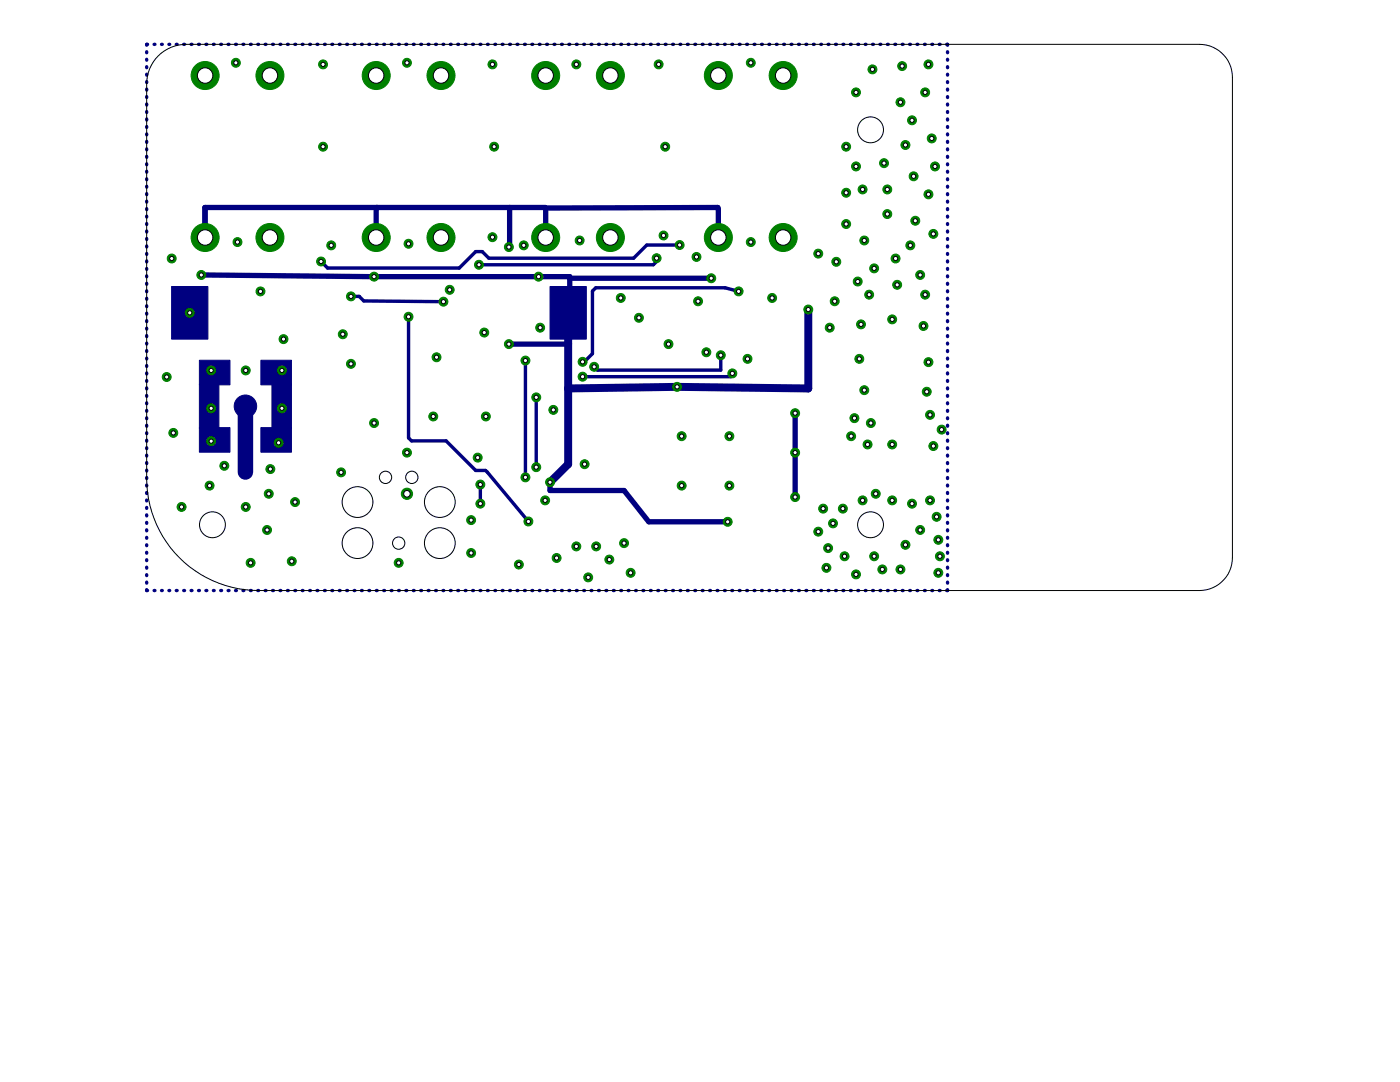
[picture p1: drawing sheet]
<svg xmlns="http://www.w3.org/2000/svg" width="279mm" height="216mm" viewBox="0 0 279 216" stroke-linecap="round" stroke-linejoin="round" font-family="sans-serif">
<g fill="#000080" stroke="#000080" stroke-width=".2">
<path d="M109.8 57.2h7.2v10.5h-7.2z"/>
<path d="M34.2 57.2h7.3v10.5h-7.3z"/>
<path d="M52.1 85.3h6.1v4.9h-6.1z"/>
<path d="M52.1 71.9h6.1v4.9h-6.1z"/>
<path d="M54.3 76.7h3.9v8.8h-3.9z"/>
<path d="M39.8 71.9h6.1v4.9h-6.1z"/>
<path d="M39.8 85.3h6.1v4.9h-6.1z"/>
<path d="M39.8 76.7h3.9v8.8h-3.9z"/>
</g>
<circle cx="49" cy="81.1" r="2.24" fill="#000080" stroke="#000080" stroke-width=".2"/>
<g fill="none" stroke="#000080" stroke-width=".68">
<path d="M29.3 10.3v.2M29.3 11.8v.2M29.3 13.3v.2M29.3 14.8v.2M29.3 16.3v.2M29.3 17.8v.2M29.3 19.3v.2M29.4 8.8h-.1v.2M30.8 8.8h.1M32.2 8.8h.2M33.7 8.8h.2M35.2 8.8h.1"/>
<path d="M36.7 8.8h.1M38.1 8.8h.2M39.6 8.8h.2M41.1 8.8h.2M42.6 8.8h.1M44 8.8h.2M45.5 8.8h.2M47 8.8h.2M48.5 8.8h.2M50 8.8h.1M51.5 8.8h.1M52.9 8.8h.2"/>
<path d="M54.4 8.8h.2M55.9 8.8h.1M57.4 8.8h.1M58.8 8.8h.2M60.3 8.8h.2M61.8 8.8h.2M63.3 8.8h.1M64.7 8.8h.2M66.2 8.8h.2M67.7 8.8h.2M69.2 8.8h.2M70.7 8.8h.1"/>
<path d="M72.1 8.8h.2M73.6 8.8h.2M75.1 8.8h.2M76.6 8.8h.2M78.1 8.8h.1M79.5 8.8h.2M81 8.8h.2M82.5 8.8h.2M84 8.8h.1M85.4 8.8h.2M86.9 8.8h.2M88.4 8.8h.2"/>
<path d="M89.9 8.8h.1M91.4 8.8h.1M92.8 8.8h.2M94.3 8.8h.2M95.8 8.8h.2M97.3 8.8h.1M98.8 8.8h.1M100.2 8.8h.2M101.7 8.8h.2M103.2 8.8h.2M104.7 8.8h.1M106.2 8.8h.1"/>
<path d="M107.6 8.8h.2M109.1 8.8h.2M110.6 8.8h.1M112.1 8.8h.1M113.5 8.8h.2M115 8.8h.2M116.5 8.8h.1M118 8.8h.1M119.4 8.8h.2M120.9 8.8h.2M122.4 8.8h.2M123.9 8.8h.2"/>
<path d="M125.4 8.8h.1M126.9 8.8h.1M128.3 8.8h.2M129.8 8.8h.2M131.3 8.8h.1M132.8 8.8h.1M134.2 8.8h.2M135.7 8.8h.2M137.2 8.8h.2M138.7 8.8h.1M140.1 8.8h.2M141.6 8.8h.2"/>
<path d="M143.1 8.8h.2M144.6 8.8h.1M146 8.8h.2M147.5 8.8h.2M149 8.8h.2M150.5 8.8h.2M152 8.8h.1M153.5 8.8h.1M154.9 8.8h.2M156.4 8.8h.2M157.9 8.8h.2M159.4 8.8h.1"/>
<path d="M160.8 8.8h.2M162.3 8.8h.2M163.8 8.8h.2M165.3 8.8h.1M166.8 8.8h.1M168.2 8.8h.2M169.7 8.8h.2M171.2 8.8h.2M172.7 8.8h.1M174.1 8.8h.2M175.6 8.8h.2M177.1 8.8h.2"/>
<path d="M178.6 8.8h.2M180.1 8.8h.1M181.5 8.8h.2M183 8.8h.2M184.5 8.8h.2M186 8.8h.1M187.5 8.8h.1M188.9 8.8h.2v.2M189.1 10.3v.2M189.1 11.8v.2M189.1 13.3v.2M189.1 14.8v.2"/>
<path d="M189.1 16.3v.2M189.1 17.8v.2M189.1 19.3v.2M29.3 20.8v.2M29.3 22.3v.1M29.3 23.7v.2M29.3 25.3v.1M29.3 26.7v.2M29.3 28.2v.2M29.3 29.7v.2M29.3 31.2v.2M29.3 32.7v.2"/>
<path d="M29.3 34.2v.2M29.3 35.7v.2M29.3 37.2v.1M29.3 38.7v.1M189.1 20.8v.2M189.1 22.3v.1M189.1 23.7v.2M189.1 25.3v.1M189.1 26.7v.2M189.1 28.2v.2M189.1 29.7v.2M189.1 31.2v.2"/>
<path d="M189.1 32.7v.2M189.1 34.2v.2M189.1 35.7v.2M189.1 37.2v.1M189.1 38.7v.1M29.3 40.2v.1M29.3 41.6v.2M29.3 43.1v.2M29.3 44.6v.2M29.3 46.1v.2M29.3 47.6v.2M29.3 49.1v.2"/>
<path d="M29.3 50.6v.2M29.3 52.1v.2M29.3 53.6v.1M29.3 55.1v.1M29.3 56.5v.2M29.3 58v.2M29.3 59.5v.2M70 59.1h1.7l.9 .9 15.9 .2M101.6 49.3h.1M115.7 59.8v2.3l-2.3 .3M131 51.5v.7l-.6 .6h-34.8M135.6 48.9h-6.5l-2.7 2.6h-28.8l-1.4-1.3h-1.3l-3.2 3.3h-26.3l-1.3-1.3"/>
<path d="M147.4 58.1l-2.7-.7h-25.8l-.7 .7v12.5l-1.6 1.6h-.3M189.1 40.2v.1M189.1 41.6v.2M189.1 43.1v.2M189.1 44.6v.2M189.1 46.1v.2M189.1 47.6v.2M189.1 49.1v.2M189.1 50.6v.2M189.1 52.1v.2M189.1 53.6v.1M189.1 55.1v.1"/>
<path d="M189.1 56.5v.2M189.1 58v.2M189.1 59.5v.2M29.3 61v.2M29.3 62.5v.2M29.3 64v.2M29.3 65.5v.2M29.3 67v.2M29.3 68.5v.1M29.3 70v.1M29.3 71.5v.1M29.3 72.9v.2"/>
<path d="M29.3 74.4v.2M29.3 75.9v.2M29.3 77.4v.2M29.3 78.9v.2M81.5 63.2v24.2l.6 .6h6.9l5.9 5.9h2l.3 .3 8.3 9.9M104.9 71.9v23.3M107 79.3v13.9M143.8 70.9v3h-24.6l-.6-.7M146.2 74.5l-.4 .7h-29.5M189.1 61v.2M189.1 62.5v.2M189.1 64v.2"/>
<path d="M189.1 65.5v.2M189.1 67v.2M189.1 68.5v.1M189.1 70v.1M189.1 71.5v.1M189.1 72.9v.2M189.1 74.4v.2M189.1 75.9v.2M189.1 77.4v.2M189.1 78.9v.2M29.3 80.4v.2M29.3 81.9v.2"/>
<path d="M29.3 83.4v.1M29.3 84.9v.1M29.3 86.4v.1M29.3 87.8v.2M29.3 89.3v.2M29.3 90.8v.2M29.3 92.3v.2M29.3 93.8v.2M29.3 95.3v.2M29.3 96.8v.2M29.3 98.3v.2M29.3 99.8v.1"/>
<path d="M95.9 96.7v3.8M189.1 80.4v.2M189.1 81.9v.2M189.1 83.4v.1M189.1 84.9v.1M189.1 86.4v.1M189.1 87.8v.2M189.1 89.3v.2M189.1 90.8v.2M189.1 92.3v.2M189.1 93.8v.2M189.1 95.3v.2"/>
<path d="M189.1 96.8v.2M189.1 98.3v.2M189.1 99.8v.1M29.3 117.7v.1h.1M29.3 101.3v.1M29.3 102.7v.2M29.3 104.2v.2M29.3 105.7v.2M29.3 107.2v.2M29.3 108.7v.2M29.3 110.2v.2M29.3 111.7v.2"/>
<path d="M29.3 113.2v.2M29.3 114.7v.2M29.3 116.2v.2M30.8 117.8h.1M32.2 117.8h.2M33.7 117.8h.2M35.2 117.8h.1M36.7 117.8h.1M38.1 117.8h.2M39.6 117.8h.2M41.1 117.8h.2M42.6 117.8h.1"/>
<path d="M44 117.8h.2M45.5 117.8h.2M47 117.8h.2M48.5 117.8h.2M50 117.8h.1M51.5 117.8h.1M52.9 117.8h.2M54.4 117.8h.2M55.9 117.8h.1M57.4 117.8h.1M58.8 117.8h.2M60.3 117.8h.2"/>
<path d="M61.8 117.8h.2M63.3 117.8h.1M64.7 117.8h.2M66.2 117.8h.2M67.7 117.8h.2M69.2 117.8h.2M70.7 117.8h.1M72.1 117.8h.2M73.6 117.8h.2M75.1 117.8h.2M76.6 117.8h.2M78.1 117.8h.1"/>
<path d="M79.5 117.8h.2M81 117.8h.2M82.5 117.8h.2M84 117.8h.1M85.4 117.8h.2M86.9 117.8h.2M88.4 117.8h.2M89.9 117.8h.1M91.4 117.8h.1M92.8 117.8h.2M94.3 117.8h.2M95.8 117.8h.2"/>
<path d="M97.3 117.8h.1M98.8 117.8h.1M100.2 117.8h.2M101.7 117.8h.2M103.2 117.8h.2M104.7 117.8h.1M106.2 117.8h.1M107.6 117.8h.2M109.1 117.8h.2M110.6 117.8h.1M112.1 117.8h.1M113.5 117.8h.2"/>
<path d="M115 117.8h.2M116.5 117.8h.1M118 117.8h.1M119.4 117.8h.2M120.9 117.8h.2M122.4 117.8h.2M123.9 117.8h.2M125.4 117.8h.1M126.9 117.8h.1M128.3 117.8h.2M129.8 117.8h.2M131.3 117.8h.1"/>
<path d="M132.8 117.8h.1M134.2 117.8h.2M135.7 117.8h.2M137.2 117.8h.2M138.7 117.8h.1M140.1 117.8h.2M141.6 117.8h.2M143.1 117.8h.2M144.6 117.8h.1M146 117.8h.2M147.5 117.8h.2M149 117.8h.2"/>
<path d="M150.5 117.8h.2M152 117.8h.1M153.5 117.8h.1M154.9 117.8h.2M156.4 117.8h.2M157.9 117.8h.2M159.4 117.8h.1M160.8 117.8h.2M162.3 117.8h.2M163.8 117.8h.2M165.3 117.8h.1M166.8 117.8h.1"/>
<path d="M168.2 117.8h.2M169.7 117.8h.2M171.2 117.8h.2M172.7 117.8h.1M174.1 117.8h.2M175.6 117.8h.2M177.1 117.8h.2M178.6 117.8h.2M180.1 117.8h.1M181.5 117.8h.2M183 117.8h.2M184.5 117.8h.2"/>
<path d="M186 117.8h.1M187.5 117.8h.1M189.1 117.7v.1h-.2M189.1 101.3v.1M189.1 102.7v.2M189.1 104.2v.2M189.1 105.7v.2M189.1 107.2v.2M189.1 108.7v.2M189.1 110.2v.2M189.1 111.7v.2M189.1 113.2v.2"/>
<path d="M189.1 114.7v.2M189.1 116.2v.2"/>
</g>
<path d="M40.2 54.9l33.8 .3h39.7v4.6h2M75.1 41.4v6M75.3 41.4l-.2 .2M101.7 41.4v7.9M108.9 41.5v5.9M108.9 41.5l-.1-.1h-67.9v6v-.3M108.9 41.5l34.4-.1 .1 .3v5.7M113.7 55.5h28.2M101.6 68.7h11.8M109.8 96.2v1.7h14.7l5 6.2h15.7M158.7 82.4v16.8" fill="none" stroke="#000080" stroke-width="1.1"/>
<path d="M113.4 62.4v30.2l-3.6 3.6M161.3 61.8v15.7l-26.2-.3-21.7 .3" fill="none" stroke="#000080" stroke-width="1.6"/>
<path d="M49 81.1v13.1" fill="none" stroke="#000080" stroke-width="3.1"/>
<circle cx="156.3" cy="15.1" r="2.79" fill="#008000" stroke="#008000" stroke-width=".2"/>
<circle cx="156.3" cy="15.1" r="1.55" fill="#fff" stroke="#000" stroke-width=".2"/>
<circle cx="143.4" cy="15.1" r="2.79" fill="#008000" stroke="#008000" stroke-width=".2"/>
<circle cx="143.4" cy="15.1" r="1.55" fill="#fff" stroke="#000" stroke-width=".2"/>
<circle cx="143.4" cy="47.4" r="2.79" fill="#008000" stroke="#008000" stroke-width=".2"/>
<circle cx="143.4" cy="47.4" r="1.55" fill="#fff" stroke="#000" stroke-width=".2"/>
<circle cx="156.3" cy="47.4" r="2.79" fill="#008000" stroke="#008000" stroke-width=".2"/>
<circle cx="156.3" cy="47.4" r="1.55" fill="#fff" stroke="#000" stroke-width=".2"/>
<circle cx="121.8" cy="15.1" r="2.79" fill="#008000" stroke="#008000" stroke-width=".2"/>
<circle cx="121.8" cy="15.1" r="1.55" fill="#fff" stroke="#000" stroke-width=".2"/>
<circle cx="108.9" cy="15.1" r="2.79" fill="#008000" stroke="#008000" stroke-width=".2"/>
<circle cx="108.9" cy="15.1" r="1.55" fill="#fff" stroke="#000" stroke-width=".2"/>
<circle cx="108.9" cy="47.4" r="2.79" fill="#008000" stroke="#008000" stroke-width=".2"/>
<circle cx="108.9" cy="47.4" r="1.55" fill="#fff" stroke="#000" stroke-width=".2"/>
<circle cx="121.8" cy="47.4" r="2.79" fill="#008000" stroke="#008000" stroke-width=".2"/>
<circle cx="121.8" cy="47.4" r="1.55" fill="#fff" stroke="#000" stroke-width=".2"/>
<circle cx="88" cy="15.1" r="2.79" fill="#008000" stroke="#008000" stroke-width=".2"/>
<circle cx="88" cy="15.1" r="1.55" fill="#fff" stroke="#000" stroke-width=".2"/>
<circle cx="75.1" cy="15.1" r="2.79" fill="#008000" stroke="#008000" stroke-width=".2"/>
<circle cx="75.1" cy="15.1" r="1.55" fill="#fff" stroke="#000" stroke-width=".2"/>
<circle cx="75.1" cy="47.4" r="2.79" fill="#008000" stroke="#008000" stroke-width=".2"/>
<circle cx="75.1" cy="47.4" r="1.55" fill="#fff" stroke="#000" stroke-width=".2"/>
<circle cx="88" cy="47.4" r="2.79" fill="#008000" stroke="#008000" stroke-width=".2"/>
<circle cx="88" cy="47.4" r="1.55" fill="#fff" stroke="#000" stroke-width=".2"/>
<circle cx="53.9" cy="15.1" r="2.79" fill="#008000" stroke="#008000" stroke-width=".2"/>
<circle cx="53.9" cy="15.1" r="1.55" fill="#fff" stroke="#000" stroke-width=".2"/>
<circle cx="40.9" cy="15.1" r="2.79" fill="#008000" stroke="#008000" stroke-width=".2"/>
<circle cx="40.9" cy="15.1" r="1.55" fill="#fff" stroke="#000" stroke-width=".2"/>
<circle cx="40.9" cy="47.4" r="2.79" fill="#008000" stroke="#008000" stroke-width=".2"/>
<circle cx="40.9" cy="47.4" r="1.55" fill="#fff" stroke="#000" stroke-width=".2"/>
<circle cx="53.9" cy="47.4" r="2.79" fill="#008000" stroke="#008000" stroke-width=".2"/>
<circle cx="53.9" cy="47.4" r="1.55" fill="#fff" stroke="#000" stroke-width=".2"/>
<circle cx="117.4" cy="115.2" r=".89" fill="#008000" stroke="#008000" stroke-width=".2"/>
<circle cx="117.4" cy="115.2" r=".42" fill="#fff" stroke="#000" stroke-width=".2"/>
<circle cx="136" cy="87" r=".89" fill="#008000" stroke="#008000" stroke-width=".2"/>
<circle cx="136" cy="87" r=".42" fill="#fff" stroke="#000" stroke-width=".2"/>
<circle cx="145.6" cy="87" r=".89" fill="#008000" stroke="#008000" stroke-width=".2"/>
<circle cx="145.6" cy="87" r=".42" fill="#fff" stroke="#000" stroke-width=".2"/>
<circle cx="145.6" cy="96.9" r=".89" fill="#008000" stroke="#008000" stroke-width=".2"/>
<circle cx="145.6" cy="96.9" r=".42" fill="#fff" stroke="#000" stroke-width=".2"/>
<circle cx="136" cy="96.9" r=".89" fill="#008000" stroke="#008000" stroke-width=".2"/>
<circle cx="136" cy="96.9" r=".42" fill="#fff" stroke="#000" stroke-width=".2"/>
<circle cx="94" cy="110.3" r=".89" fill="#008000" stroke="#008000" stroke-width=".2"/>
<circle cx="94" cy="110.3" r=".42" fill="#fff" stroke="#000" stroke-width=".2"/>
<circle cx="94" cy="103.8" r=".89" fill="#008000" stroke="#008000" stroke-width=".2"/>
<circle cx="94" cy="103.8" r=".42" fill="#fff" stroke="#000" stroke-width=".2"/>
<circle cx="68.1" cy="94.3" r=".89" fill="#008000" stroke="#008000" stroke-width=".2"/>
<circle cx="68.1" cy="94.3" r=".42" fill="#fff" stroke="#000" stroke-width=".2"/>
<circle cx="79.6" cy="112.3" r=".89" fill="#008000" stroke="#008000" stroke-width=".2"/>
<circle cx="79.6" cy="112.3" r=".42" fill="#fff" stroke="#000" stroke-width=".2"/>
<circle cx="127.5" cy="63.4" r=".89" fill="#008000" stroke="#008000" stroke-width=".2"/>
<circle cx="127.5" cy="63.4" r=".42" fill="#fff" stroke="#000" stroke-width=".2"/>
<circle cx="104.5" cy="49" r=".89" fill="#008000" stroke="#008000" stroke-width=".2"/>
<circle cx="104.5" cy="49" r=".42" fill="#fff" stroke="#000" stroke-width=".2"/>
<circle cx="95.3" cy="91.3" r=".89" fill="#008000" stroke="#008000" stroke-width=".2"/>
<circle cx="95.3" cy="91.3" r=".42" fill="#fff" stroke="#000" stroke-width=".2"/>
<circle cx="110.4" cy="81.8" r=".89" fill="#008000" stroke="#008000" stroke-width=".2"/>
<circle cx="110.4" cy="81.8" r=".42" fill="#fff" stroke="#000" stroke-width=".2"/>
<circle cx="116.7" cy="92.6" r=".89" fill="#008000" stroke="#008000" stroke-width=".2"/>
<circle cx="116.7" cy="92.6" r=".42" fill="#fff" stroke="#000" stroke-width=".2"/>
<circle cx="123.9" cy="59.5" r=".89" fill="#008000" stroke="#008000" stroke-width=".2"/>
<circle cx="123.9" cy="59.5" r=".42" fill="#fff" stroke="#000" stroke-width=".2"/>
<circle cx="89.7" cy="57.8" r=".89" fill="#008000" stroke="#008000" stroke-width=".2"/>
<circle cx="89.7" cy="57.8" r=".42" fill="#fff" stroke="#000" stroke-width=".2"/>
<circle cx="52" cy="58.1" r=".89" fill="#008000" stroke="#008000" stroke-width=".2"/>
<circle cx="52" cy="58.1" r=".42" fill="#fff" stroke="#000" stroke-width=".2"/>
<circle cx="37.9" cy="62.4" r=".89" fill="#008000" stroke="#008000" stroke-width=".2"/>
<circle cx="37.9" cy="62.4" r=".42" fill="#fff" stroke="#000" stroke-width=".2"/>
<circle cx="81.2" cy="98.5" r="1.12" fill="#008000" stroke="#008000" stroke-width=".2"/>
<circle cx="81.2" cy="98.5" r=".66" fill="#fff" stroke="#000" stroke-width=".2"/>
<circle cx="108.8" cy="99.8" r=".89" fill="#008000" stroke="#008000" stroke-width=".2"/>
<circle cx="108.8" cy="99.8" r=".42" fill="#fff" stroke="#000" stroke-width=".2"/>
<circle cx="141" cy="70.3" r=".89" fill="#008000" stroke="#008000" stroke-width=".2"/>
<circle cx="141" cy="70.3" r=".42" fill="#fff" stroke="#000" stroke-width=".2"/>
<circle cx="132.4" cy="47" r=".89" fill="#008000" stroke="#008000" stroke-width=".2"/>
<circle cx="132.4" cy="47" r=".42" fill="#fff" stroke="#000" stroke-width=".2"/>
<circle cx="154.1" cy="59.5" r=".89" fill="#008000" stroke="#008000" stroke-width=".2"/>
<circle cx="154.1" cy="59.5" r=".42" fill="#fff" stroke="#000" stroke-width=".2"/>
<circle cx="185.3" cy="12.8" r=".89" fill="#008000" stroke="#008000" stroke-width=".2"/>
<circle cx="185.3" cy="12.8" r=".42" fill="#fff" stroke="#000" stroke-width=".2"/>
<circle cx="180" cy="13.2" r=".89" fill="#008000" stroke="#008000" stroke-width=".2"/>
<circle cx="180" cy="13.2" r=".42" fill="#fff" stroke="#000" stroke-width=".2"/>
<circle cx="174.1" cy="13.8" r=".89" fill="#008000" stroke="#008000" stroke-width=".2"/>
<circle cx="174.1" cy="13.8" r=".42" fill="#fff" stroke="#000" stroke-width=".2"/>
<circle cx="170.8" cy="18.4" r=".89" fill="#008000" stroke="#008000" stroke-width=".2"/>
<circle cx="170.8" cy="18.4" r=".42" fill="#fff" stroke="#000" stroke-width=".2"/>
<circle cx="179.7" cy="20.4" r=".89" fill="#008000" stroke="#008000" stroke-width=".2"/>
<circle cx="179.7" cy="20.4" r=".42" fill="#fff" stroke="#000" stroke-width=".2"/>
<circle cx="184.6" cy="18.4" r=".89" fill="#008000" stroke="#008000" stroke-width=".2"/>
<circle cx="184.6" cy="18.4" r=".42" fill="#fff" stroke="#000" stroke-width=".2"/>
<circle cx="185.9" cy="27.6" r=".89" fill="#008000" stroke="#008000" stroke-width=".2"/>
<circle cx="185.9" cy="27.6" r=".42" fill="#fff" stroke="#000" stroke-width=".2"/>
<circle cx="180.7" cy="28.9" r=".89" fill="#008000" stroke="#008000" stroke-width=".2"/>
<circle cx="180.7" cy="28.9" r=".42" fill="#fff" stroke="#000" stroke-width=".2"/>
<circle cx="182" cy="24" r=".89" fill="#008000" stroke="#008000" stroke-width=".2"/>
<circle cx="182" cy="24" r=".42" fill="#fff" stroke="#000" stroke-width=".2"/>
<circle cx="185.3" cy="38.8" r=".89" fill="#008000" stroke="#008000" stroke-width=".2"/>
<circle cx="185.3" cy="38.8" r=".42" fill="#fff" stroke="#000" stroke-width=".2"/>
<circle cx="182.3" cy="35.2" r=".89" fill="#008000" stroke="#008000" stroke-width=".2"/>
<circle cx="182.3" cy="35.2" r=".42" fill="#fff" stroke="#000" stroke-width=".2"/>
<circle cx="172.1" cy="37.8" r=".89" fill="#008000" stroke="#008000" stroke-width=".2"/>
<circle cx="172.1" cy="37.8" r=".42" fill="#fff" stroke="#000" stroke-width=".2"/>
<circle cx="170.8" cy="33.2" r=".89" fill="#008000" stroke="#008000" stroke-width=".2"/>
<circle cx="170.8" cy="33.2" r=".42" fill="#fff" stroke="#000" stroke-width=".2"/>
<circle cx="176.4" cy="32.6" r=".89" fill="#008000" stroke="#008000" stroke-width=".2"/>
<circle cx="176.4" cy="32.6" r=".42" fill="#fff" stroke="#000" stroke-width=".2"/>
<circle cx="177.1" cy="42.7" r=".89" fill="#008000" stroke="#008000" stroke-width=".2"/>
<circle cx="177.1" cy="42.7" r=".42" fill="#fff" stroke="#000" stroke-width=".2"/>
<circle cx="182.7" cy="44" r=".89" fill="#008000" stroke="#008000" stroke-width=".2"/>
<circle cx="182.7" cy="44" r=".42" fill="#fff" stroke="#000" stroke-width=".2"/>
<circle cx="181.7" cy="49" r=".89" fill="#008000" stroke="#008000" stroke-width=".2"/>
<circle cx="181.7" cy="49" r=".42" fill="#fff" stroke="#000" stroke-width=".2"/>
<circle cx="186.3" cy="46.7" r=".89" fill="#008000" stroke="#008000" stroke-width=".2"/>
<circle cx="186.3" cy="46.7" r=".42" fill="#fff" stroke="#000" stroke-width=".2"/>
<circle cx="172.5" cy="48" r=".89" fill="#008000" stroke="#008000" stroke-width=".2"/>
<circle cx="172.5" cy="48" r=".42" fill="#fff" stroke="#000" stroke-width=".2"/>
<circle cx="166.9" cy="52.2" r=".89" fill="#008000" stroke="#008000" stroke-width=".2"/>
<circle cx="166.9" cy="52.2" r=".42" fill="#fff" stroke="#000" stroke-width=".2"/>
<circle cx="168.9" cy="44.7" r=".89" fill="#008000" stroke="#008000" stroke-width=".2"/>
<circle cx="168.9" cy="44.7" r=".42" fill="#fff" stroke="#000" stroke-width=".2"/>
<circle cx="177.1" cy="37.8" r=".89" fill="#008000" stroke="#008000" stroke-width=".2"/>
<circle cx="177.1" cy="37.8" r=".42" fill="#fff" stroke="#000" stroke-width=".2"/>
<circle cx="186.6" cy="33.2" r=".89" fill="#008000" stroke="#008000" stroke-width=".2"/>
<circle cx="186.6" cy="33.2" r=".42" fill="#fff" stroke="#000" stroke-width=".2"/>
<circle cx="168.9" cy="29.3" r=".89" fill="#008000" stroke="#008000" stroke-width=".2"/>
<circle cx="168.9" cy="29.3" r=".42" fill="#fff" stroke="#000" stroke-width=".2"/>
<circle cx="168.9" cy="38.5" r=".89" fill="#008000" stroke="#008000" stroke-width=".2"/>
<circle cx="168.9" cy="38.5" r=".42" fill="#fff" stroke="#000" stroke-width=".2"/>
<circle cx="178.7" cy="51.6" r=".89" fill="#008000" stroke="#008000" stroke-width=".2"/>
<circle cx="178.7" cy="51.6" r=".42" fill="#fff" stroke="#000" stroke-width=".2"/>
<circle cx="174.5" cy="53.6" r=".89" fill="#008000" stroke="#008000" stroke-width=".2"/>
<circle cx="174.5" cy="53.6" r=".42" fill="#fff" stroke="#000" stroke-width=".2"/>
<circle cx="171.2" cy="56.2" r=".89" fill="#008000" stroke="#008000" stroke-width=".2"/>
<circle cx="171.2" cy="56.2" r=".42" fill="#fff" stroke="#000" stroke-width=".2"/>
<circle cx="179" cy="56.8" r=".89" fill="#008000" stroke="#008000" stroke-width=".2"/>
<circle cx="179" cy="56.8" r=".42" fill="#fff" stroke="#000" stroke-width=".2"/>
<circle cx="183.6" cy="54.9" r=".89" fill="#008000" stroke="#008000" stroke-width=".2"/>
<circle cx="183.6" cy="54.9" r=".42" fill="#fff" stroke="#000" stroke-width=".2"/>
<circle cx="184.6" cy="58.8" r=".89" fill="#008000" stroke="#008000" stroke-width=".2"/>
<circle cx="184.6" cy="58.8" r=".42" fill="#fff" stroke="#000" stroke-width=".2"/>
<circle cx="173.5" cy="58.8" r=".89" fill="#008000" stroke="#008000" stroke-width=".2"/>
<circle cx="173.5" cy="58.8" r=".42" fill="#fff" stroke="#000" stroke-width=".2"/>
<circle cx="166.6" cy="60.1" r=".89" fill="#008000" stroke="#008000" stroke-width=".2"/>
<circle cx="166.6" cy="60.1" r=".42" fill="#fff" stroke="#000" stroke-width=".2"/>
<circle cx="165.6" cy="65.4" r=".89" fill="#008000" stroke="#008000" stroke-width=".2"/>
<circle cx="165.6" cy="65.4" r=".42" fill="#fff" stroke="#000" stroke-width=".2"/>
<circle cx="163.3" cy="50.6" r=".89" fill="#008000" stroke="#008000" stroke-width=".2"/>
<circle cx="163.3" cy="50.6" r=".42" fill="#fff" stroke="#000" stroke-width=".2"/>
<circle cx="171.8" cy="64.7" r=".89" fill="#008000" stroke="#008000" stroke-width=".2"/>
<circle cx="171.8" cy="64.7" r=".42" fill="#fff" stroke="#000" stroke-width=".2"/>
<circle cx="184.3" cy="65" r=".89" fill="#008000" stroke="#008000" stroke-width=".2"/>
<circle cx="184.3" cy="65" r=".42" fill="#fff" stroke="#000" stroke-width=".2"/>
<circle cx="185" cy="78.2" r=".89" fill="#008000" stroke="#008000" stroke-width=".2"/>
<circle cx="185" cy="78.2" r=".42" fill="#fff" stroke="#000" stroke-width=".2"/>
<circle cx="185.3" cy="72.3" r=".89" fill="#008000" stroke="#008000" stroke-width=".2"/>
<circle cx="185.3" cy="72.3" r=".42" fill="#fff" stroke="#000" stroke-width=".2"/>
<circle cx="172.5" cy="77.9" r=".89" fill="#008000" stroke="#008000" stroke-width=".2"/>
<circle cx="172.5" cy="77.9" r=".42" fill="#fff" stroke="#000" stroke-width=".2"/>
<circle cx="171.5" cy="71.6" r=".89" fill="#008000" stroke="#008000" stroke-width=".2"/>
<circle cx="171.5" cy="71.6" r=".42" fill="#fff" stroke="#000" stroke-width=".2"/>
<circle cx="178.1" cy="63.7" r=".89" fill="#008000" stroke="#008000" stroke-width=".2"/>
<circle cx="178.1" cy="63.7" r=".42" fill="#fff" stroke="#000" stroke-width=".2"/>
<circle cx="173.8" cy="84.4" r=".89" fill="#008000" stroke="#008000" stroke-width=".2"/>
<circle cx="173.8" cy="84.4" r=".42" fill="#fff" stroke="#000" stroke-width=".2"/>
<circle cx="170.5" cy="83.4" r=".89" fill="#008000" stroke="#008000" stroke-width=".2"/>
<circle cx="170.5" cy="83.4" r=".42" fill="#fff" stroke="#000" stroke-width=".2"/>
<circle cx="169.9" cy="87" r=".89" fill="#008000" stroke="#008000" stroke-width=".2"/>
<circle cx="169.9" cy="87" r=".42" fill="#fff" stroke="#000" stroke-width=".2"/>
<circle cx="173.1" cy="88.7" r=".89" fill="#008000" stroke="#008000" stroke-width=".2"/>
<circle cx="173.1" cy="88.7" r=".42" fill="#fff" stroke="#000" stroke-width=".2"/>
<circle cx="178.1" cy="88.7" r=".89" fill="#008000" stroke="#008000" stroke-width=".2"/>
<circle cx="178.1" cy="88.7" r=".42" fill="#fff" stroke="#000" stroke-width=".2"/>
<circle cx="185.6" cy="82.8" r=".89" fill="#008000" stroke="#008000" stroke-width=".2"/>
<circle cx="185.6" cy="82.8" r=".42" fill="#fff" stroke="#000" stroke-width=".2"/>
<circle cx="187.9" cy="85.7" r=".89" fill="#008000" stroke="#008000" stroke-width=".2"/>
<circle cx="187.9" cy="85.7" r=".42" fill="#fff" stroke="#000" stroke-width=".2"/>
<circle cx="186.3" cy="89" r=".89" fill="#008000" stroke="#008000" stroke-width=".2"/>
<circle cx="186.3" cy="89" r=".42" fill="#fff" stroke="#000" stroke-width=".2"/>
<circle cx="182" cy="100.5" r=".89" fill="#008000" stroke="#008000" stroke-width=".2"/>
<circle cx="182" cy="100.5" r=".42" fill="#fff" stroke="#000" stroke-width=".2"/>
<circle cx="185.6" cy="99.8" r=".89" fill="#008000" stroke="#008000" stroke-width=".2"/>
<circle cx="185.6" cy="99.8" r=".42" fill="#fff" stroke="#000" stroke-width=".2"/>
<circle cx="174.8" cy="98.5" r=".89" fill="#008000" stroke="#008000" stroke-width=".2"/>
<circle cx="174.8" cy="98.5" r=".42" fill="#fff" stroke="#000" stroke-width=".2"/>
<circle cx="172.1" cy="99.8" r=".89" fill="#008000" stroke="#008000" stroke-width=".2"/>
<circle cx="172.1" cy="99.8" r=".42" fill="#fff" stroke="#000" stroke-width=".2"/>
<circle cx="168.2" cy="101.5" r=".89" fill="#008000" stroke="#008000" stroke-width=".2"/>
<circle cx="168.2" cy="101.5" r=".42" fill="#fff" stroke="#000" stroke-width=".2"/>
<circle cx="164.3" cy="101.5" r=".89" fill="#008000" stroke="#008000" stroke-width=".2"/>
<circle cx="164.3" cy="101.5" r=".42" fill="#fff" stroke="#000" stroke-width=".2"/>
<circle cx="149.2" cy="71.6" r=".89" fill="#008000" stroke="#008000" stroke-width=".2"/>
<circle cx="149.2" cy="71.6" r=".42" fill="#fff" stroke="#000" stroke-width=".2"/>
<circle cx="133.4" cy="68.7" r=".89" fill="#008000" stroke="#008000" stroke-width=".2"/>
<circle cx="133.4" cy="68.7" r=".42" fill="#fff" stroke="#000" stroke-width=".2"/>
<circle cx="139.3" cy="60.1" r=".89" fill="#008000" stroke="#008000" stroke-width=".2"/>
<circle cx="139.3" cy="60.1" r=".42" fill="#fff" stroke="#000" stroke-width=".2"/>
<circle cx="139" cy="51.3" r=".89" fill="#008000" stroke="#008000" stroke-width=".2"/>
<circle cx="139" cy="51.3" r=".42" fill="#fff" stroke="#000" stroke-width=".2"/>
<circle cx="149.8" cy="48.3" r=".89" fill="#008000" stroke="#008000" stroke-width=".2"/>
<circle cx="149.8" cy="48.3" r=".42" fill="#fff" stroke="#000" stroke-width=".2"/>
<circle cx="115.7" cy="48" r=".89" fill="#008000" stroke="#008000" stroke-width=".2"/>
<circle cx="115.7" cy="48" r=".42" fill="#fff" stroke="#000" stroke-width=".2"/>
<circle cx="81.5" cy="48.6" r=".89" fill="#008000" stroke="#008000" stroke-width=".2"/>
<circle cx="81.5" cy="48.6" r=".42" fill="#fff" stroke="#000" stroke-width=".2"/>
<circle cx="131.4" cy="12.8" r=".89" fill="#008000" stroke="#008000" stroke-width=".2"/>
<circle cx="131.4" cy="12.8" r=".42" fill="#fff" stroke="#000" stroke-width=".2"/>
<circle cx="149.8" cy="12.5" r=".89" fill="#008000" stroke="#008000" stroke-width=".2"/>
<circle cx="149.8" cy="12.5" r=".42" fill="#fff" stroke="#000" stroke-width=".2"/>
<circle cx="132.8" cy="29.3" r=".89" fill="#008000" stroke="#008000" stroke-width=".2"/>
<circle cx="132.8" cy="29.3" r=".42" fill="#fff" stroke="#000" stroke-width=".2"/>
<circle cx="115" cy="12.8" r=".89" fill="#008000" stroke="#008000" stroke-width=".2"/>
<circle cx="115" cy="12.8" r=".42" fill="#fff" stroke="#000" stroke-width=".2"/>
<circle cx="98.3" cy="12.8" r=".89" fill="#008000" stroke="#008000" stroke-width=".2"/>
<circle cx="98.3" cy="12.8" r=".42" fill="#fff" stroke="#000" stroke-width=".2"/>
<circle cx="98.6" cy="29.3" r=".89" fill="#008000" stroke="#008000" stroke-width=".2"/>
<circle cx="98.6" cy="29.3" r=".42" fill="#fff" stroke="#000" stroke-width=".2"/>
<circle cx="81.2" cy="12.5" r=".89" fill="#008000" stroke="#008000" stroke-width=".2"/>
<circle cx="81.2" cy="12.5" r=".42" fill="#fff" stroke="#000" stroke-width=".2"/>
<circle cx="64.5" cy="12.8" r=".89" fill="#008000" stroke="#008000" stroke-width=".2"/>
<circle cx="64.5" cy="12.8" r=".42" fill="#fff" stroke="#000" stroke-width=".2"/>
<circle cx="47.1" cy="12.5" r=".89" fill="#008000" stroke="#008000" stroke-width=".2"/>
<circle cx="47.1" cy="12.5" r=".42" fill="#fff" stroke="#000" stroke-width=".2"/>
<circle cx="34.3" cy="51.6" r=".89" fill="#008000" stroke="#008000" stroke-width=".2"/>
<circle cx="34.3" cy="51.6" r=".42" fill="#fff" stroke="#000" stroke-width=".2"/>
<circle cx="33.3" cy="75.2" r=".89" fill="#008000" stroke="#008000" stroke-width=".2"/>
<circle cx="33.3" cy="75.2" r=".42" fill="#fff" stroke="#000" stroke-width=".2"/>
<circle cx="42.1" cy="73.9" r=".89" fill="#008000" stroke="#008000" stroke-width=".2"/>
<circle cx="42.1" cy="73.9" r=".42" fill="#fff" stroke="#000" stroke-width=".2"/>
<circle cx="42.1" cy="81.5" r=".89" fill="#008000" stroke="#008000" stroke-width=".2"/>
<circle cx="42.1" cy="81.5" r=".42" fill="#fff" stroke="#000" stroke-width=".2"/>
<circle cx="42.1" cy="88" r=".89" fill="#008000" stroke="#008000" stroke-width=".2"/>
<circle cx="42.1" cy="88" r=".42" fill="#fff" stroke="#000" stroke-width=".2"/>
<circle cx="55.6" cy="88.3" r=".89" fill="#008000" stroke="#008000" stroke-width=".2"/>
<circle cx="55.6" cy="88.3" r=".42" fill="#fff" stroke="#000" stroke-width=".2"/>
<circle cx="56.3" cy="81.5" r=".89" fill="#008000" stroke="#008000" stroke-width=".2"/>
<circle cx="56.3" cy="81.5" r=".42" fill="#fff" stroke="#000" stroke-width=".2"/>
<circle cx="56.3" cy="73.9" r=".89" fill="#008000" stroke="#008000" stroke-width=".2"/>
<circle cx="56.3" cy="73.9" r=".42" fill="#fff" stroke="#000" stroke-width=".2"/>
<circle cx="49" cy="73.9" r=".89" fill="#008000" stroke="#008000" stroke-width=".2"/>
<circle cx="49" cy="73.9" r=".42" fill="#fff" stroke="#000" stroke-width=".2"/>
<circle cx="56.6" cy="67.7" r=".89" fill="#008000" stroke="#008000" stroke-width=".2"/>
<circle cx="56.6" cy="67.7" r=".42" fill="#fff" stroke="#000" stroke-width=".2"/>
<circle cx="68.4" cy="66.7" r=".89" fill="#008000" stroke="#008000" stroke-width=".2"/>
<circle cx="68.4" cy="66.7" r=".42" fill="#fff" stroke="#000" stroke-width=".2"/>
<circle cx="74.7" cy="84.4" r=".89" fill="#008000" stroke="#008000" stroke-width=".2"/>
<circle cx="74.7" cy="84.4" r=".42" fill="#fff" stroke="#000" stroke-width=".2"/>
<circle cx="86.5" cy="83.1" r=".89" fill="#008000" stroke="#008000" stroke-width=".2"/>
<circle cx="86.5" cy="83.1" r=".42" fill="#fff" stroke="#000" stroke-width=".2"/>
<circle cx="96.6" cy="66.4" r=".89" fill="#008000" stroke="#008000" stroke-width=".2"/>
<circle cx="96.6" cy="66.4" r=".42" fill="#fff" stroke="#000" stroke-width=".2"/>
<circle cx="103.5" cy="112.6" r=".89" fill="#008000" stroke="#008000" stroke-width=".2"/>
<circle cx="103.5" cy="112.6" r=".42" fill="#fff" stroke="#000" stroke-width=".2"/>
<circle cx="111.1" cy="111.3" r=".89" fill="#008000" stroke="#008000" stroke-width=".2"/>
<circle cx="111.1" cy="111.3" r=".42" fill="#fff" stroke="#000" stroke-width=".2"/>
<circle cx="58.2" cy="112" r=".89" fill="#008000" stroke="#008000" stroke-width=".2"/>
<circle cx="58.2" cy="112" r=".42" fill="#fff" stroke="#000" stroke-width=".2"/>
<circle cx="58.9" cy="100.2" r=".89" fill="#008000" stroke="#008000" stroke-width=".2"/>
<circle cx="58.9" cy="100.2" r=".42" fill="#fff" stroke="#000" stroke-width=".2"/>
<circle cx="53.3" cy="105.7" r=".89" fill="#008000" stroke="#008000" stroke-width=".2"/>
<circle cx="53.3" cy="105.7" r=".42" fill="#fff" stroke="#000" stroke-width=".2"/>
<circle cx="54" cy="93.6" r=".89" fill="#008000" stroke="#008000" stroke-width=".2"/>
<circle cx="54" cy="93.6" r=".42" fill="#fff" stroke="#000" stroke-width=".2"/>
<circle cx="41.8" cy="96.9" r=".89" fill="#008000" stroke="#008000" stroke-width=".2"/>
<circle cx="41.8" cy="96.9" r=".42" fill="#fff" stroke="#000" stroke-width=".2"/>
<circle cx="44.8" cy="92.9" r=".89" fill="#008000" stroke="#008000" stroke-width=".2"/>
<circle cx="44.8" cy="92.9" r=".42" fill="#fff" stroke="#000" stroke-width=".2"/>
<circle cx="49" cy="101.2" r=".89" fill="#008000" stroke="#008000" stroke-width=".2"/>
<circle cx="49" cy="101.2" r=".42" fill="#fff" stroke="#000" stroke-width=".2"/>
<circle cx="53.6" cy="98.5" r=".89" fill="#008000" stroke="#008000" stroke-width=".2"/>
<circle cx="53.6" cy="98.5" r=".42" fill="#fff" stroke="#000" stroke-width=".2"/>
<circle cx="34.6" cy="86.4" r=".89" fill="#008000" stroke="#008000" stroke-width=".2"/>
<circle cx="34.6" cy="86.4" r=".42" fill="#fff" stroke="#000" stroke-width=".2"/>
<circle cx="50" cy="112.3" r=".89" fill="#008000" stroke="#008000" stroke-width=".2"/>
<circle cx="50" cy="112.3" r=".42" fill="#fff" stroke="#000" stroke-width=".2"/>
<circle cx="70" cy="72.6" r=".89" fill="#008000" stroke="#008000" stroke-width=".2"/>
<circle cx="70" cy="72.6" r=".42" fill="#fff" stroke="#000" stroke-width=".2"/>
<circle cx="87.1" cy="71.3" r=".89" fill="#008000" stroke="#008000" stroke-width=".2"/>
<circle cx="87.1" cy="71.3" r=".42" fill="#fff" stroke="#000" stroke-width=".2"/>
<circle cx="107.8" cy="65.4" r=".89" fill="#008000" stroke="#008000" stroke-width=".2"/>
<circle cx="107.8" cy="65.4" r=".42" fill="#fff" stroke="#000" stroke-width=".2"/>
<circle cx="66.1" cy="49" r=".89" fill="#008000" stroke="#008000" stroke-width=".2"/>
<circle cx="66.1" cy="49" r=".42" fill="#fff" stroke="#000" stroke-width=".2"/>
<circle cx="98.3" cy="47.3" r=".89" fill="#008000" stroke="#008000" stroke-width=".2"/>
<circle cx="98.3" cy="47.3" r=".42" fill="#fff" stroke="#000" stroke-width=".2"/>
<circle cx="47.4" cy="48.3" r=".89" fill="#008000" stroke="#008000" stroke-width=".2"/>
<circle cx="47.4" cy="48.3" r=".42" fill="#fff" stroke="#000" stroke-width=".2"/>
<circle cx="64.5" cy="29.3" r=".89" fill="#008000" stroke="#008000" stroke-width=".2"/>
<circle cx="64.5" cy="29.3" r=".42" fill="#fff" stroke="#000" stroke-width=".2"/>
<circle cx="166.2" cy="104.4" r=".89" fill="#008000" stroke="#008000" stroke-width=".2"/>
<circle cx="166.2" cy="104.4" r=".42" fill="#fff" stroke="#000" stroke-width=".2"/>
<circle cx="165.3" cy="109.4" r=".89" fill="#008000" stroke="#008000" stroke-width=".2"/>
<circle cx="165.3" cy="109.4" r=".42" fill="#fff" stroke="#000" stroke-width=".2"/>
<circle cx="164.9" cy="113.3" r=".89" fill="#008000" stroke="#008000" stroke-width=".2"/>
<circle cx="164.9" cy="113.3" r=".42" fill="#fff" stroke="#000" stroke-width=".2"/>
<circle cx="168.6" cy="111" r=".89" fill="#008000" stroke="#008000" stroke-width=".2"/>
<circle cx="168.6" cy="111" r=".42" fill="#fff" stroke="#000" stroke-width=".2"/>
<circle cx="176.1" cy="113.6" r=".89" fill="#008000" stroke="#008000" stroke-width=".2"/>
<circle cx="176.1" cy="113.6" r=".42" fill="#fff" stroke="#000" stroke-width=".2"/>
<circle cx="170.8" cy="114.6" r=".89" fill="#008000" stroke="#008000" stroke-width=".2"/>
<circle cx="170.8" cy="114.6" r=".42" fill="#fff" stroke="#000" stroke-width=".2"/>
<circle cx="174.5" cy="111" r=".89" fill="#008000" stroke="#008000" stroke-width=".2"/>
<circle cx="174.5" cy="111" r=".42" fill="#fff" stroke="#000" stroke-width=".2"/>
<circle cx="180.7" cy="108.7" r=".89" fill="#008000" stroke="#008000" stroke-width=".2"/>
<circle cx="180.7" cy="108.7" r=".42" fill="#fff" stroke="#000" stroke-width=".2"/>
<circle cx="183.6" cy="105.7" r=".89" fill="#008000" stroke="#008000" stroke-width=".2"/>
<circle cx="183.6" cy="105.7" r=".42" fill="#fff" stroke="#000" stroke-width=".2"/>
<circle cx="187.3" cy="114.3" r=".89" fill="#008000" stroke="#008000" stroke-width=".2"/>
<circle cx="187.3" cy="114.3" r=".42" fill="#fff" stroke="#000" stroke-width=".2"/>
<circle cx="179.7" cy="113.6" r=".89" fill="#008000" stroke="#008000" stroke-width=".2"/>
<circle cx="179.7" cy="113.6" r=".42" fill="#fff" stroke="#000" stroke-width=".2"/>
<circle cx="178.1" cy="99.8" r=".89" fill="#008000" stroke="#008000" stroke-width=".2"/>
<circle cx="178.1" cy="99.8" r=".42" fill="#fff" stroke="#000" stroke-width=".2"/>
<circle cx="187.3" cy="107.7" r=".89" fill="#008000" stroke="#008000" stroke-width=".2"/>
<circle cx="187.3" cy="107.7" r=".42" fill="#fff" stroke="#000" stroke-width=".2"/>
<circle cx="187.6" cy="111" r=".89" fill="#008000" stroke="#008000" stroke-width=".2"/>
<circle cx="187.6" cy="111" r=".42" fill="#fff" stroke="#000" stroke-width=".2"/>
<circle cx="186.9" cy="103.1" r=".89" fill="#008000" stroke="#008000" stroke-width=".2"/>
<circle cx="186.9" cy="103.1" r=".42" fill="#fff" stroke="#000" stroke-width=".2"/>
<circle cx="119" cy="109" r=".89" fill="#008000" stroke="#008000" stroke-width=".2"/>
<circle cx="119" cy="109" r=".42" fill="#fff" stroke="#000" stroke-width=".2"/>
<circle cx="115" cy="109" r=".89" fill="#008000" stroke="#008000" stroke-width=".2"/>
<circle cx="115" cy="109" r=".42" fill="#fff" stroke="#000" stroke-width=".2"/>
<circle cx="121.6" cy="111.7" r=".89" fill="#008000" stroke="#008000" stroke-width=".2"/>
<circle cx="121.6" cy="111.7" r=".42" fill="#fff" stroke="#000" stroke-width=".2"/>
<circle cx="81.2" cy="90.3" r=".89" fill="#008000" stroke="#008000" stroke-width=".2"/>
<circle cx="81.2" cy="90.3" r=".42" fill="#fff" stroke="#000" stroke-width=".2"/>
<circle cx="163.3" cy="106.1" r=".89" fill="#008000" stroke="#008000" stroke-width=".2"/>
<circle cx="163.3" cy="106.1" r=".42" fill="#fff" stroke="#000" stroke-width=".2"/>
<circle cx="125.9" cy="114.3" r=".89" fill="#008000" stroke="#008000" stroke-width=".2"/>
<circle cx="125.9" cy="114.3" r=".42" fill="#fff" stroke="#000" stroke-width=".2"/>
<circle cx="36.2" cy="101.2" r=".89" fill="#008000" stroke="#008000" stroke-width=".2"/>
<circle cx="36.2" cy="101.2" r=".42" fill="#fff" stroke="#000" stroke-width=".2"/>
<circle cx="97" cy="83.1" r=".89" fill="#008000" stroke="#008000" stroke-width=".2"/>
<circle cx="97" cy="83.1" r=".42" fill="#fff" stroke="#000" stroke-width=".2"/>
<circle cx="124.5" cy="108.4" r=".89" fill="#008000" stroke="#008000" stroke-width=".2"/>
<circle cx="124.5" cy="108.4" r=".42" fill="#fff" stroke="#000" stroke-width=".2"/>
<circle cx="145.2" cy="104.1" r=".89" fill="#008000" stroke="#008000" stroke-width=".2"/>
<circle cx="145.2" cy="104.1" r=".42" fill="#fff" stroke="#000" stroke-width=".2"/>
<circle cx="109.8" cy="96.2" r=".89" fill="#008000" stroke="#008000" stroke-width=".2"/>
<circle cx="109.8" cy="96.2" r=".42" fill="#fff" stroke="#000" stroke-width=".2"/>
<circle cx="135.1" cy="77.2" r=".89" fill="#008000" stroke="#008000" stroke-width=".2"/>
<circle cx="135.1" cy="77.2" r=".42" fill="#fff" stroke="#000" stroke-width=".2"/>
<circle cx="161.3" cy="61.8" r=".89" fill="#008000" stroke="#008000" stroke-width=".2"/>
<circle cx="161.3" cy="61.8" r=".42" fill="#fff" stroke="#000" stroke-width=".2"/>
<circle cx="101.6" cy="68.7" r=".89" fill="#008000" stroke="#008000" stroke-width=".2"/>
<circle cx="101.6" cy="68.7" r=".42" fill="#fff" stroke="#000" stroke-width=".2"/>
<circle cx="141.9" cy="55.5" r=".89" fill="#008000" stroke="#008000" stroke-width=".2"/>
<circle cx="141.9" cy="55.5" r=".42" fill="#fff" stroke="#000" stroke-width=".2"/>
<circle cx="107.5" cy="55.2" r=".89" fill="#008000" stroke="#008000" stroke-width=".2"/>
<circle cx="107.5" cy="55.2" r=".42" fill="#fff" stroke="#000" stroke-width=".2"/>
<circle cx="74.7" cy="55.2" r=".89" fill="#008000" stroke="#008000" stroke-width=".2"/>
<circle cx="74.7" cy="55.2" r=".42" fill="#fff" stroke="#000" stroke-width=".2"/>
<circle cx="40.2" cy="54.9" r=".89" fill="#008000" stroke="#008000" stroke-width=".2"/>
<circle cx="40.2" cy="54.9" r=".42" fill="#fff" stroke="#000" stroke-width=".2"/>
<circle cx="146.2" cy="74.5" r=".89" fill="#008000" stroke="#008000" stroke-width=".2"/>
<circle cx="146.2" cy="74.5" r=".42" fill="#fff" stroke="#000" stroke-width=".2"/>
<circle cx="116.3" cy="75.2" r=".89" fill="#008000" stroke="#008000" stroke-width=".2"/>
<circle cx="116.3" cy="75.2" r=".42" fill="#fff" stroke="#000" stroke-width=".2"/>
<circle cx="131" cy="51.5" r=".89" fill="#008000" stroke="#008000" stroke-width=".2"/>
<circle cx="131" cy="51.5" r=".42" fill="#fff" stroke="#000" stroke-width=".2"/>
<circle cx="95.6" cy="52.8" r=".89" fill="#008000" stroke="#008000" stroke-width=".2"/>
<circle cx="95.6" cy="52.8" r=".42" fill="#fff" stroke="#000" stroke-width=".2"/>
<circle cx="88.5" cy="60.2" r=".89" fill="#008000" stroke="#008000" stroke-width=".2"/>
<circle cx="88.5" cy="60.2" r=".42" fill="#fff" stroke="#000" stroke-width=".2"/>
<circle cx="70" cy="59.1" r=".89" fill="#008000" stroke="#008000" stroke-width=".2"/>
<circle cx="70" cy="59.1" r=".42" fill="#fff" stroke="#000" stroke-width=".2"/>
<circle cx="135.6" cy="48.9" r=".89" fill="#008000" stroke="#008000" stroke-width=".2"/>
<circle cx="135.6" cy="48.9" r=".42" fill="#fff" stroke="#000" stroke-width=".2"/>
<circle cx="64.1" cy="52.2" r=".89" fill="#008000" stroke="#008000" stroke-width=".2"/>
<circle cx="64.1" cy="52.2" r=".42" fill="#fff" stroke="#000" stroke-width=".2"/>
<circle cx="158.7" cy="82.4" r=".89" fill="#008000" stroke="#008000" stroke-width=".2"/>
<circle cx="158.7" cy="82.4" r=".42" fill="#fff" stroke="#000" stroke-width=".2"/>
<circle cx="158.7" cy="99.2" r=".89" fill="#008000" stroke="#008000" stroke-width=".2"/>
<circle cx="158.7" cy="99.2" r=".42" fill="#fff" stroke="#000" stroke-width=".2"/>
<circle cx="158.7" cy="90.3" r=".89" fill="#008000" stroke="#008000" stroke-width=".2"/>
<circle cx="158.7" cy="90.3" r=".42" fill="#fff" stroke="#000" stroke-width=".2"/>
<circle cx="107" cy="93.2" r=".89" fill="#008000" stroke="#008000" stroke-width=".2"/>
<circle cx="107" cy="93.2" r=".42" fill="#fff" stroke="#000" stroke-width=".2"/>
<circle cx="107" cy="79.3" r=".89" fill="#008000" stroke="#008000" stroke-width=".2"/>
<circle cx="107" cy="79.3" r=".42" fill="#fff" stroke="#000" stroke-width=".2"/>
<circle cx="147.4" cy="58.1" r=".89" fill="#008000" stroke="#008000" stroke-width=".2"/>
<circle cx="147.4" cy="58.1" r=".42" fill="#fff" stroke="#000" stroke-width=".2"/>
<circle cx="116.3" cy="72.2" r=".89" fill="#008000" stroke="#008000" stroke-width=".2"/>
<circle cx="116.3" cy="72.2" r=".42" fill="#fff" stroke="#000" stroke-width=".2"/>
<circle cx="101.6" cy="49.3" r=".89" fill="#008000" stroke="#008000" stroke-width=".2"/>
<circle cx="101.6" cy="49.3" r=".42" fill="#fff" stroke="#000" stroke-width=".2"/>
<circle cx="95.9" cy="96.7" r=".89" fill="#008000" stroke="#008000" stroke-width=".2"/>
<circle cx="95.9" cy="96.7" r=".42" fill="#fff" stroke="#000" stroke-width=".2"/>
<circle cx="95.9" cy="100.5" r=".89" fill="#008000" stroke="#008000" stroke-width=".2"/>
<circle cx="95.9" cy="100.5" r=".42" fill="#fff" stroke="#000" stroke-width=".2"/>
<circle cx="104.9" cy="71.9" r=".89" fill="#008000" stroke="#008000" stroke-width=".2"/>
<circle cx="104.9" cy="71.9" r=".42" fill="#fff" stroke="#000" stroke-width=".2"/>
<circle cx="104.9" cy="95.3" r=".89" fill="#008000" stroke="#008000" stroke-width=".2"/>
<circle cx="104.9" cy="95.2" r=".42" fill="#fff" stroke="#000" stroke-width=".2"/>
<circle cx="81.5" cy="63.2" r=".89" fill="#008000" stroke="#008000" stroke-width=".2"/>
<circle cx="81.5" cy="63.2" r=".42" fill="#fff" stroke="#000" stroke-width=".2"/>
<circle cx="105.5" cy="104.1" r=".89" fill="#008000" stroke="#008000" stroke-width=".2"/>
<circle cx="105.5" cy="104.1" r=".42" fill="#fff" stroke="#000" stroke-width=".2"/>
<circle cx="143.8" cy="70.9" r=".89" fill="#008000" stroke="#008000" stroke-width=".2"/>
<circle cx="143.8" cy="70.9" r=".42" fill="#fff" stroke="#000" stroke-width=".2"/>
<circle cx="118.6" cy="73.2" r=".89" fill="#008000" stroke="#008000" stroke-width=".2"/>
<circle cx="118.6" cy="73.2" r=".42" fill="#fff" stroke="#000" stroke-width=".2"/>
<g fill="none" stroke="#000" stroke-width=".2">
<path d="M31.6 11.2a7.8 7.8 0 0 1 5.5-2.4h202.3a6.6 6.6 0 0 1 6.6 6.6v95.9a6.6 6.6 0 0 1-6.6 6.5h-187.8a22.3 22.3 0 0 1-22.3-22.3v-78.8a7.8 7.8 0 0 1 2.3-5.5z"/>
<circle cx="173.7" cy="25.9" r="2.58"/>
<circle cx="76.9" cy="95.3" r="1.23"/>
<circle cx="82.2" cy="95.3" r="1.23"/>
<circle cx="42.4" cy="104.7" r="2.58"/>
<circle cx="71.4" cy="100.2" r="3.1"/>
<circle cx="71.4" cy="108.4" r="3.1"/>
<circle cx="79.6" cy="108.4" r="1.23"/>
<circle cx="87.8" cy="100.2" r="3.1"/>
<circle cx="87.8" cy="108.4" r="3.1"/>
<circle cx="173.7" cy="104.7" r="2.58"/>
</g>
</svg>
